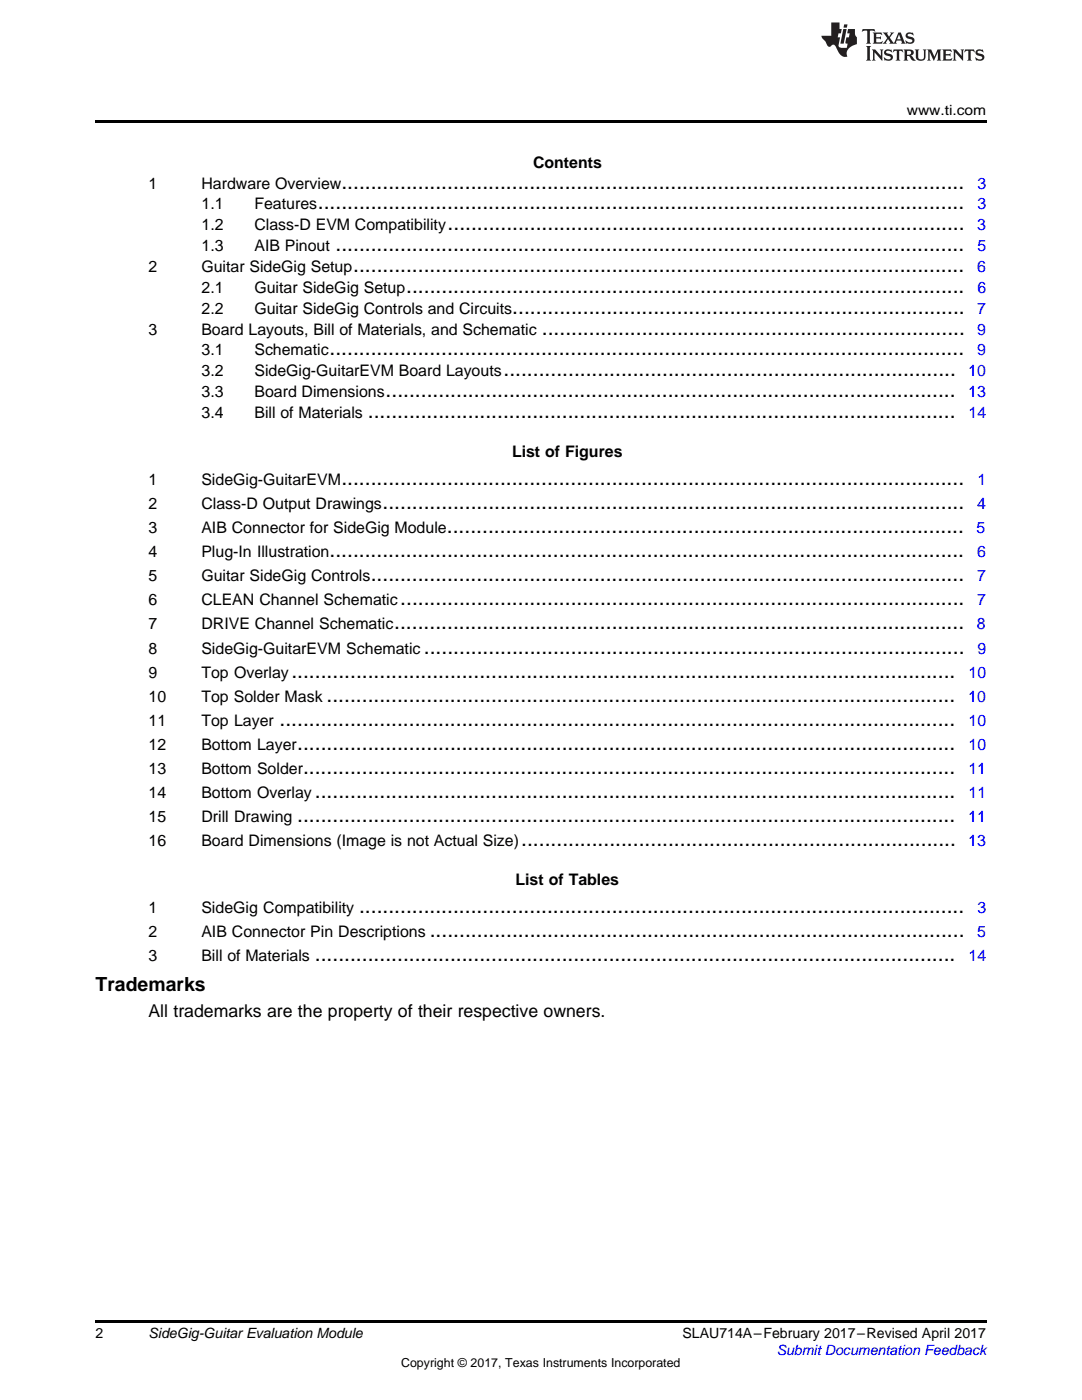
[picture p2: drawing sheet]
<svg xmlns="http://www.w3.org/2000/svg" width="216mm" height="279mm" viewBox="0 0 216 279" stroke-linecap="round" stroke-linejoin="round" font-family="sans-serif">
<defs><g id="words">
<g font-size="4.2">
<text x="63.4" y="41.8">..............................................................................................................</text>
<text x="68.1" y="37.6">..........................................................................................................</text>
<text x="89.3" y="46">........................................................................................</text>
<text x="67" y="50.1">...........................................................................................................</text>
<text x="70.5" y="54.3">........................................................................................................</text>
<text x="81.1" y="58.5">...............................................................................................</text>
<text x="102.2" y="62.6">.............................................................................</text>
<text x="65.8" y="70.9">............................................................................................................</text>
<text x="108.1" y="66.8">........................................................................</text>
<text x="100.5" y="75.1">.............................................................................</text>
<text x="73.4" y="83.4">....................................................................................................</text>
<text x="76.9" y="79.3">.................................................................................................</text>
<text x="68.1" y="96.8">..........................................................................................................</text>
<text x="76.3" y="101.6">...................................................................................................</text>
<text x="89.2" y="106.4">........................................................................................</text>
<text x="65.8" y="111.2">............................................................................................................</text>
<text x="74" y="116">.....................................................................................................</text>
<text x="78.7" y="125.6">.................................................................................................</text>
<text x="79.9" y="120.8">................................................................................................</text>
<text x="84.6" y="130.4">............................................................................................</text>
<text x="58.1" y="135.2">.................................................................................................................</text>
<text x="65.2" y="140">...........................................................................................................</text>
<text x="55.8" y="144.8">...................................................................................................................</text>
<text x="59.3" y="149.6">................................................................................................................</text>
<text x="60.5" y="154.4">...............................................................................................................</text>
<text x="62.8" y="159.2">.............................................................................................................</text>
<text x="59.3" y="164">................................................................................................................</text>
<text x="104" y="168.8">..........................................................................</text>
<text x="71.6" y="182.2">.......................................................................................................</text>
<text x="62.8" y="191.8">.............................................................................................................</text>
<text x="85.8" y="187">...........................................................................................</text>
</g>
<text font-size="3.9" x="19" y="197.8">Trademarks</text>
<text font-size="3.5" x="29.6" y="203">All trademarks are the property of their respective owners.</text>
<g font-size="3.2">
<text x="106.4" y="33.6">Contents</text>
<text x="29.6" y="37.6">1</text>
<text x="40.2" y="37.6">Hardware Overview</text>
<text x="40.2" y="41.8">1.1</text>
<text x="50.8" y="41.8">Features</text>
<text x="40.2" y="46">1.2</text>
<text x="50.8" y="46">Class-D EVM Compatibility</text>
<text x="40.2" y="50.1">1.3</text>
<text x="50.8" y="50.1">AIB Pinout</text>
<text x="29.6" y="54.3">2</text>
<text x="40.2" y="54.3">Guitar SideGig Setup</text>
<text x="40.2" y="58.5">2.1</text>
<text x="50.8" y="58.5">Guitar SideGig Setup</text>
<text x="40.2" y="62.6">2.2</text>
<text x="50.8" y="62.6">Guitar SideGig Controls and Circuits</text>
<text x="29.6" y="66.8">3</text>
<text x="40.2" y="66.8">Board Layouts, Bill of Materials, and Schematic</text>
<text x="40.2" y="70.9">3.1</text>
<text x="50.8" y="70.9">Schematic</text>
<text x="40.2" y="75.1">3.2</text>
<text x="50.8" y="75.1">SideGig-GuitarEVM Board Layouts</text>
<text x="40.2" y="79.3">3.3</text>
<text x="40.2" y="83.4">3.4</text>
<text x="50.8" y="79.3">Board Dimensions</text>
<text x="50.8" y="83.4">Bill of Materials</text>
<text x="102.2" y="91.3">List of Figures</text>
<text x="29.6" y="96.8">1</text>
<text x="29.6" y="101.6">2</text>
<text x="40.2" y="96.8">SideGig-GuitarEVM</text>
<text x="40.2" y="101.6">Class-D Output Drawings</text>
<text x="29.6" y="106.4">3</text>
<text x="40.2" y="106.4">AIB Connector for SideGig Module</text>
<text x="29.6" y="111.2">4</text>
<text x="40.2" y="111.2">Plug-In Illustration</text>
<text x="29.6" y="116">5</text>
<text x="40.2" y="116">Guitar SideGig Controls</text>
<text x="29.6" y="120.8">6</text>
<text x="29.6" y="125.6">7</text>
<text x="40.2" y="120.8">CLEAN Channel Schematic</text>
<text x="40.2" y="125.6">DRIVE Channel Schematic</text>
<text x="29.6" y="130.4">8</text>
<text x="40.2" y="130.4">SideGig-GuitarEVM Schematic</text>
<text x="29.6" y="135.2">9</text>
<text x="40.2" y="135.2">Top Overlay</text>
<text x="29.6" y="140">10</text>
<text x="40.2" y="140">Top Solder Mask</text>
<text x="29.6" y="144.8">11</text>
<text x="29.6" y="149.6">12</text>
<text x="40.2" y="144.8">Top Layer</text>
<text x="40.2" y="149.6">Bottom Layer</text>
<text x="29.6" y="154.4">13</text>
<text x="40.2" y="154.4">Bottom Solder</text>
<text x="29.6" y="159.2">14</text>
<text x="40.2" y="159.2">Bottom Overlay</text>
<text x="29.6" y="164">15</text>
<text x="40.2" y="164">Drill Drawing</text>
<text x="29.6" y="168.8">16</text>
<text x="40.2" y="168.8">Board Dimensions (Image is not Actual Size)</text>
<text x="102.9" y="176.7">List of Tables</text>
<text x="29.6" y="182.2">1</text>
<text x="40.2" y="182.2">SideGig Compatibility</text>
<text x="29.6" y="187">2</text>
<text x="29.6" y="191.8">3</text>
<text x="40.2" y="187">AIB Connector Pin Descriptions</text>
<text x="40.2" y="191.8">Bill of Materials</text>
</g>
<g font-size="3.2" fill="#00f">
<text x="195" y="41.8">3</text>
<text x="195" y="37.6">3</text>
<text x="195" y="46">3</text>
<text x="195" y="50.1">5</text>
<text x="195" y="54.3">6</text>
<text x="195" y="58.5">6</text>
<text x="195" y="62.6">7</text>
<text x="195" y="66.8">9</text>
<text x="195" y="70.9">9</text>
<text x="193.2" y="75.1">10</text>
<text x="193.2" y="79.3">13</text>
<text x="193.3" y="83.4">14</text>
<text x="195" y="101.6">4</text>
<text x="195" y="96.8">1</text>
<text x="194.9" y="106.4">5</text>
<text x="195" y="111.2">6</text>
<text x="195" y="116">7</text>
<text x="194.9" y="125.6">8</text>
<text x="195" y="120.8">7</text>
<text x="195" y="130.4">9</text>
<text x="193.3" y="135.2">10</text>
<text x="193.2" y="140">10</text>
<text x="193.3" y="144.8">10</text>
<text x="193.3" y="149.6">10</text>
<text x="193.2" y="154.4">11</text>
<text x="193.3" y="159.2">11</text>
<text x="193.2" y="164">11</text>
<text x="193.2" y="168.8">13</text>
<text x="195" y="182.2">3</text>
<text x="193.3" y="191.8">14</text>
<text x="195" y="187">5</text>
</g>
<g font-size="2.8">
<text x="180.9" y="23">www.ti.com</text>
<text x="19" y="267">2</text>
<text x="29.6" y="267.1">SideGig-Guitar Evaluation Module</text>
<text x="136.2" y="267.1">SLAU714A–February 2017–Revised April 2017</text>
</g>
<text font-size="2.8" fill="#00f" x="155" y="270.4">Submit Documentation Feedback</text>
<text font-size="2.5" x="80" y="272.7">Copyright © 2017, Texas Instruments Incorporated</text>
</g></defs>
<path d="M19 24h177.8v.6h-177.8zM19 263.5h177.8v.6h-177.8z" fill="#000"/>
<g fill="#231f20">
<path d="M172.1 5.8l-.1 .6 .5-.3h.5v.2v2.1l-.2 .3h1l-.2-.3v-2.1v-.2h.6l.4 .3-.1-.6zM174.1 6.5l.3 .4v1.5l-.3 .3h1.9l.1-.5a1.04 1.04 0 0 1-1.3 .1v-.6h.6l.4 .2v-.7l-.4 .2h-.6l.1-.6h.7l.4 .2-.1-.5zM176.1 6.5l.9 1.1-.9 1.1h.8l-.1-.2 .4-.7 .4 .7-.2 .2h1.6l-.2-.2 .1-.4h.9l.2 .4-.2 .2h.9l-.2-.3-.8-1.9h-.5l-.9 2.1-.7-1.1 .8-1h-.8l.1 .3-.3 .5-.4-.6 .2-.2zM179.4 6.9l.3 .9h-.7zM180.9 6.6a.63 .63 0 0 0-.2 .7 .63 .63 0 0 0 .6 .4l.6 .2 .1 .2a.75 .75 0 0 1-.7 .4 .75 .75 0 0 1-.6-.5l.1 .7 .2-.1a1.11 1.11 0 0 0 1.5-.5 1.13 1.13 0 0 0-1.3-.9l-.1-.3a1.04 1.04 0 0 1 1.2 .2l-.1-.6-.2 .1-.5-.1zM172.8 9.2l.3 .3v2.2l-.3 .4h1l-.2-.4v-2.2l.2-.3zM174 9.9l.2 .3v1.5l-.2 .4h.7l-.2-.4v-1.3l1.6 1.7v-1.9l.2-.3h-.7l.2 .3v.9l-1.2-1.2zM176.6 10a.62 .62 0 0 0-.2 .7 .62 .62 0 0 0 .6 .4l.6 .2 .1 .2a.76 .76 0 0 1-.7 .4 .76 .76 0 0 1-.6-.5l.1 .7 .1-.1a1.11 1.11 0 0 0 1.6-.6 1.13 1.13 0 0 0-1.3-.8l-.1-.3a1.04 1.04 0 0 1 1.2 .1l-.1-.5-.2 .1-.5-.2zM178.3 9.9l-.1 .6a.61 .61 0 0 1 .7-.3v1.5l-.2 .4h1l-.3-.4v-1.5a.63 .63 0 0 1 .8 .3l-.1-.6zM180.3 9.9l.2 .3v1.5l-.2 .4h.9l-.2-.2v-.7l.6 .2a.76 .76 0 0 0 1.1 .6l-1-.9a.58 .58 0 0 0 .6-.6 .58 .58 0 0 0-.5-.6zM181 10.2l.1-.1a.45 .45 0 0 1 .6 .1 .45 .45 0 0 1 .1 .5l-.8 .2zM182.5 9.9l.2 .2a2.17 2.17 0 0 0 .4 1.9 .99 .99 0 0 0 1.6-.7v-1.1l.2-.3h-.8l.2 .2a1.92 1.92 0 0 1-.2 1.7 .6 .6 0 0 1-.9-.5v-1.1l.2-.3zM185 9.9l.2 .3v1.5l-.2 .4h.7l-.2-.4v-1.4l.8 1.8 .8-1.8v1.4l-.2 .4h1l-.3-.4v-1.5l.3-.3h-.8l-.7 1.4-.6-1.4zM188 9.9l.2 .3v1.5l-.2 .4h1.8l.2-.6a1.04 1.04 0 0 1-1.3 .2v-.6h.6l.4 .1v-.6l-.4 .2h-.6l.1-.6h.7l.4 .2-.1-.5zM190.1 9.9l.2 .3v1.5l-.2 .4h.7l-.2-.4v-1.3l1.6 1.7v-1.9l.2-.3h-.7l.2 .3v.9l-1.1-1.2zM192.6 9.9l-.1 .6a.61 .61 0 0 1 .7-.3v1.5l-.2 .4h.9l-.2-.4v-1.5a.63 .63 0 0 1 .8 .3l-.2-.6zM194.9 10a.62 .62 0 0 0-.2 .7 .62 .62 0 0 0 .6 .4l.5 .2 .2 .2a.76 .76 0 0 1-.7 .4 .76 .76 0 0 1-.7-.5l.2 .7 .1-.1a1.11 1.11 0 0 0 1.5-.6 1.13 1.13 0 0 0-1.2-.8l-.1-.3a1.04 1.04 0 0 1 1.2 .1l-.2-.5-.2 .1-.5-.2z"/>
<path d="M165.9 4.5v2.6h-2l.1 .4 .8 .9a.91 .91 0 0 0 .9 .9 .56 .56 0 0 1 .5-.4 .56 .56 0 0 1 .5 .3l.4 .8a1.53 1.53 0 0 0 2 1.3 1.54 1.54 0 0 1 1-2.1l.9-.4-.1-1.4a1.52 1.52 0 0 1-.3-1.6h-1.4l-.2 .9h.5l-.1 .8h-.5l-.2 .9v.2l.4 .1-.1 .9a1.93 1.93 0 0 1-1.7-.3l.3-1.8h-.4l.1-.8h.5l.2-.9h-.5v-1.3zM168.3 5.8l-.6 2.9h.7l.5-2.9zM168.4 4.9l-.1 .6h.7l.1-.6z"/>
</g>
<use href="#words"/>
</svg>
